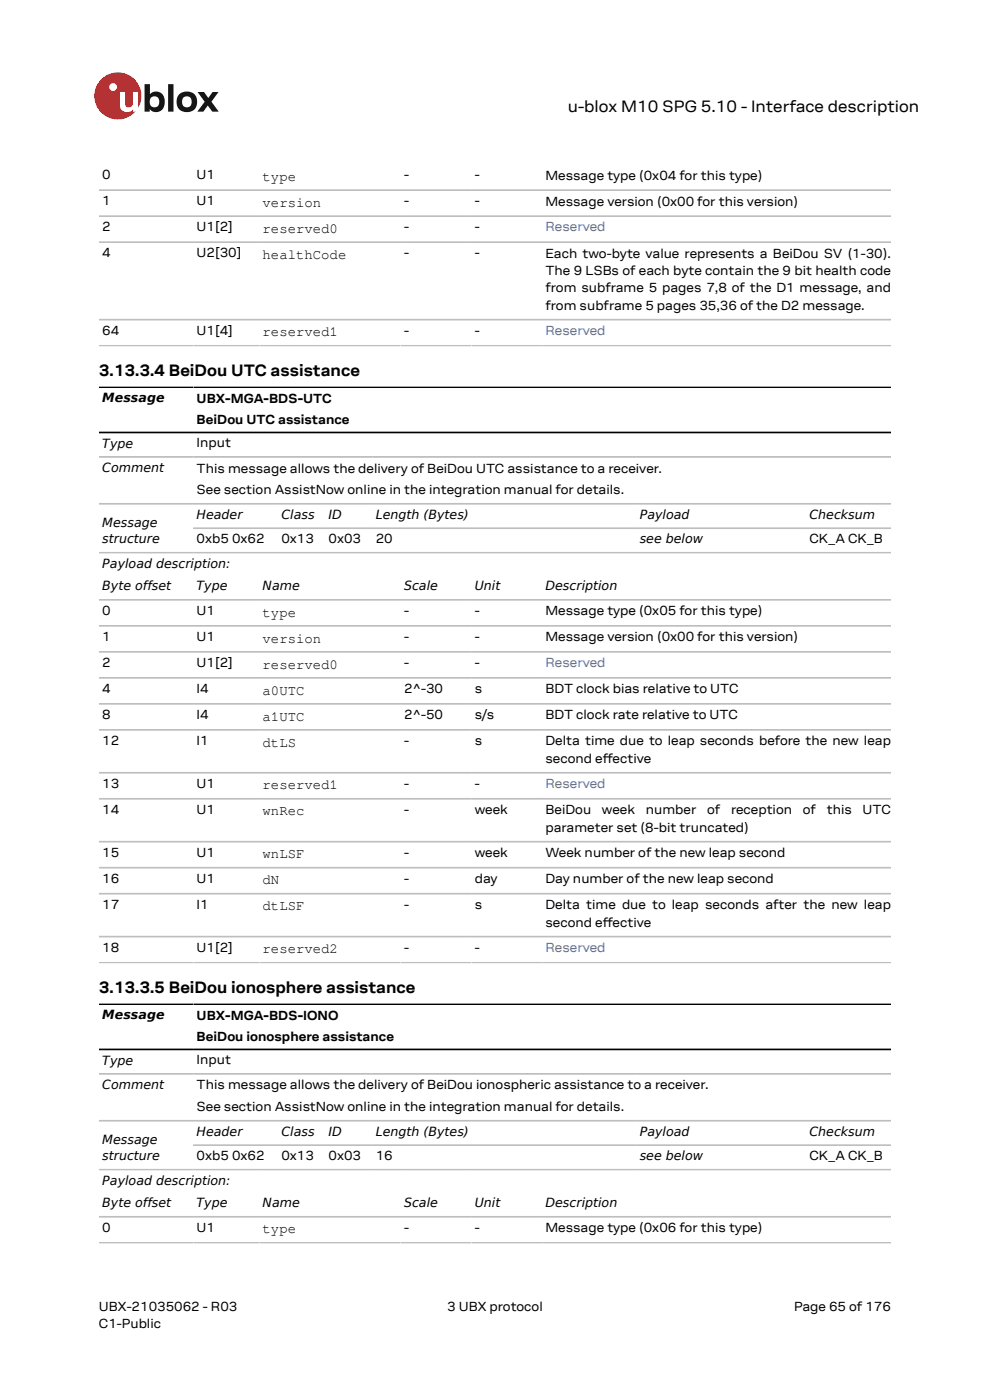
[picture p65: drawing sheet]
<svg xmlns="http://www.w3.org/2000/svg" width="210mm" height="297mm" viewBox="0 0 210 297" stroke-linecap="round" stroke-linejoin="round" font-family="sans-serif">
<defs><g id="words">
<g font-size="3.5">
<text x="120.4" y="23.7">u-blox M10 SPG 5.10 - Interface description</text>
<text x="21" y="79.7">3.13.3.4 BeiDou UTC assistance</text>
<text x="21" y="210.6">3.13.3.5 BeiDou ionosphere assistance</text>
</g>
<g font-size="3">
<text x="55.7" y="38.4">type</text>
<text x="55.7" y="43.9">version</text>
<text x="55.7" y="49.4">reserved0</text>
<text x="55.7" y="54.9">healthCode</text>
<text x="55.7" y="71.4">reserved1</text>
<text x="55.7" y="130.8">type</text>
<text x="55.7" y="136.3">version</text>
<text x="55.7" y="141.8">reserved0</text>
<text x="55.7" y="147.3">a0UTC</text>
<text x="55.7" y="152.9">a1UTC</text>
<text x="55.7" y="158.4">dtLS</text>
<text x="55.7" y="167.5">reserved1</text>
<text x="55.7" y="173">wnRec</text>
<text x="55.7" y="182.1">wnLSF</text>
<text x="55.7" y="187.6">dN</text>
<text x="55.7" y="193.1">dtLSF</text>
<text x="55.7" y="202.2">reserved2</text>
<text x="55.7" y="261.7">type</text>
</g>
<g font-size="2.8">
<text x="21.7" y="38">0</text>
<text x="41.7" y="38">U1</text>
<text x="85.7" y="38">-</text>
<text x="100.7" y="38">-</text>
<text x="115.7" y="38.1">Message type (0x04 for this type)</text>
<text x="21.7" y="43.5">1</text>
<text x="41.7" y="43.5">U1</text>
<text x="85.7" y="43.5">-</text>
<text x="100.7" y="43.5">-</text>
<text x="115.7" y="43.6">Message version (0x00 for this version)</text>
<text x="21.7" y="49">2</text>
<text x="41.7" y="49">U1[2]</text>
<text x="85.7" y="49">-</text>
<text x="100.7" y="49">-</text>
<text x="21.7" y="54.5">4</text>
<text x="41.7" y="54.5">U2[30]</text>
<text x="85.7" y="54.5">-</text>
<text x="100.7" y="54.5">-</text>
<text x="115.7" y="54.7">Each two-byte value represents a BeiDou SV (1-30).</text>
<text x="115.7" y="58.4">The 9 LSBs of each byte contain the 9 bit health code</text>
<text x="115.7" y="62">from subframe 5 pages 7,8 of the D1 message, and</text>
<text x="115.7" y="65.7">from subframe 5 pages 35,36 of the D2 message.</text>
<text x="21.7" y="71">64</text>
<text x="41.7" y="71">U1[4]</text>
<text x="85.7" y="71">-</text>
<text x="100.7" y="71">-</text>
<text x="41.7" y="85.5">UBX-MGA-BDS-UTC</text>
<text x="41.7" y="90">BeiDou UTC assistance</text>
<text x="41.7" y="94.9">Input</text>
<text x="41.7" y="100.2">This message allows the delivery of BeiDou UTC assistance to a receiver.</text>
<text x="41.7" y="104.8">See section AssistNow online in the integration manual for details.</text>
<text x="41.7" y="115.2">0xb5 0x62</text>
<text x="59.7" y="115.2">0x13</text>
<text x="69.7" y="115.2">0x03</text>
<text x="79.7" y="115.2">20</text>
<text x="171.7" y="115.2">CK_A CK_B</text>
<text x="21.7" y="130.4">0</text>
<text x="41.7" y="130.4">U1</text>
<text x="85.7" y="130.4">-</text>
<text x="100.7" y="130.4">-</text>
<text x="115.7" y="130.6">Message type (0x05 for this type)</text>
<text x="21.7" y="135.9">1</text>
<text x="41.7" y="135.9">U1</text>
<text x="85.7" y="135.9">-</text>
<text x="100.7" y="135.9">-</text>
<text x="115.7" y="136.1">Message version (0x00 for this version)</text>
<text x="21.7" y="141.5">2</text>
<text x="41.7" y="141.5">U1[2]</text>
<text x="85.7" y="141.5">-</text>
<text x="100.7" y="141.5">-</text>
<text x="21.7" y="147">4</text>
<text x="41.7" y="147">I4</text>
<text x="85.7" y="147">2^-30</text>
<text x="100.7" y="147">s</text>
<text x="115.7" y="147.1">BDT clock bias relative to UTC</text>
<text x="21.7" y="152.5">8</text>
<text x="41.7" y="152.5">I4</text>
<text x="85.7" y="152.5">2^-50</text>
<text x="100.7" y="152.5">s/s</text>
<text x="115.7" y="152.6">BDT clock rate relative to UTC</text>
<text x="21.7" y="158">12</text>
<text x="41.7" y="158">I1</text>
<text x="85.7" y="158">-</text>
<text x="100.7" y="158">s</text>
<text x="115.7" y="158.1">Delta time due to leap seconds before the new leap</text>
<text x="115.7" y="161.8">second efective</text>
<text x="127.8" y="161.8">f</text>
<text x="21.7" y="167.1">13</text>
<text x="41.7" y="167.1">U1</text>
<text x="85.7" y="167.1">-</text>
<text x="100.7" y="167.1">-</text>
<text x="21.7" y="172.6">14</text>
<text x="41.7" y="172.6">U1</text>
<text x="85.7" y="172.6">-</text>
<text x="100.7" y="172.6">week</text>
<text x="115.7" y="172.8">BeiDou</text>
<text x="127.7" y="172.8">week</text>
<text x="137" y="172.8">number</text>
<text x="150" y="172.8">of</text>
<text x="155.1" y="172.8">reception</text>
<text x="170.3" y="172.8">of</text>
<text x="175.4" y="172.8">this</text>
<text x="183" y="172.8">UTC</text>
<text x="115.7" y="176.4">parameter set (8-bit truncated)</text>
<text x="21.7" y="181.7">15</text>
<text x="41.7" y="181.7">U1</text>
<text x="85.7" y="181.7">-</text>
<text x="100.7" y="181.7">week</text>
<text x="115.7" y="181.9">Week number of the new leap second</text>
<text x="21.7" y="187.2">16</text>
<text x="41.7" y="187.2">U1</text>
<text x="85.7" y="187.2">-</text>
<text x="100.7" y="187.2">day</text>
<text x="115.7" y="187.4">Day number of the new leap second</text>
<text x="21.7" y="192.8">17</text>
<text x="41.7" y="192.8">I1</text>
<text x="85.7" y="192.8">-</text>
<text x="100.7" y="192.8">s</text>
<text x="115.7" y="192.9">Delta time due to leap seconds after the new leap</text>
<text x="115.7" y="196.6">second efective</text>
<text x="127.8" y="196.6">f</text>
<text x="21.7" y="201.9">18</text>
<text x="41.7" y="201.9">U1[2]</text>
<text x="85.7" y="201.9">-</text>
<text x="100.7" y="201.9">-</text>
<text x="41.7" y="216.3">UBX-MGA-BDS-IONO</text>
<text x="41.7" y="220.9">BeiDou ionosphere assistance</text>
<text x="41.7" y="225.8">Input</text>
<text x="41.7" y="231.1">This message allows the delivery of BeiDou ionospheric assistance to a receiver.</text>
<text x="41.7" y="235.6">See section AssistNow online in the integration manual for details.</text>
<text x="41.7" y="246.1">0xb5 0x62</text>
<text x="59.7" y="246.1">0x13</text>
<text x="69.7" y="246.1">0x03</text>
<text x="79.7" y="246.1">16</text>
<text x="171.7" y="246.1">CK_A CK_B</text>
<text x="21.7" y="261.3">0</text>
<text x="41.7" y="261.3">U1</text>
<text x="85.7" y="261.3">-</text>
<text x="100.7" y="261.3">-</text>
<text x="115.7" y="261.4">Message type (0x06 for this type)</text>
<text x="21" y="278">UBX-21035062 - R03</text>
<text x="21" y="281.8">C1-Public</text>
<text x="94.9" y="278">3 UBX protocol</text>
<text x="168.4" y="278">Page 65 of 176</text>
</g>
<g font-size="2.8" fill="#4664b4">
<text x="115.7" y="49">Reserved</text>
<text x="115.7" y="71">Reserved</text>
<text x="115.7" y="141.5">Reserved</text>
<text x="115.7" y="167.1">Reserved</text>
<text x="115.7" y="201.9">Reserved</text>
</g>
<g font-size="2.7">
<text x="21.7" y="85.4">Message</text>
<text x="21.7" y="94.9">Type</text>
<text x="21.7" y="100.1">Comment</text>
<text x="21.7" y="111.8">Message</text>
<text x="41.7" y="110.1">Header</text>
<text x="59.7" y="110.1">Class</text>
<text x="69.7" y="110.1">ID</text>
<text x="79.7" y="110.1">Length (Bytes)</text>
<text x="135.7" y="110.1">Payload</text>
<text x="171.7" y="110.1">Checksum</text>
<text x="21.7" y="115.3">structure</text>
<text x="135.7" y="115.3">see below</text>
<text x="21.7" y="120.4">Payload description:</text>
<text x="21.7" y="125.3">Byte offset</text>
<text x="41.7" y="125.3">Type</text>
<text x="55.7" y="125.3">Name</text>
<text x="85.7" y="125.3">Scale</text>
<text x="100.7" y="125.3">Unit</text>
<text x="115.7" y="125.3">Description</text>
<text x="21.7" y="216.2">Message</text>
<text x="21.7" y="225.8">Type</text>
<text x="21.7" y="231">Comment</text>
<text x="21.7" y="242.7">Message</text>
<text x="41.7" y="241">Header</text>
<text x="59.7" y="241">Class</text>
<text x="69.7" y="241">ID</text>
<text x="79.7" y="241">Length (Bytes)</text>
<text x="135.7" y="241">Payload</text>
<text x="171.7" y="241">Checksum</text>
<text x="21.7" y="246.1">structure</text>
<text x="21.7" y="251.3">Payload description:</text>
<text x="135.7" y="246.1">see below</text>
<text x="21.7" y="256.1">Byte offset</text>
<text x="41.7" y="256.1">Type</text>
<text x="55.7" y="256.1">Name</text>
<text x="85.7" y="256.1">Scale</text>
<text x="100.7" y="256.1">Unit</text>
<text x="115.7" y="256.1">Description</text>
</g>
</g></defs>
<circle cx="25" cy="20.4" r="5" fill="#ed2023"/>
<circle cx="24" cy="18.5" r=".83" fill="#fff"/>
<g fill="#151516">
<path d="M35.7 17.9h1.1v5.8h-1.1z"/>
<path d="M41.9 19.5h1.4l.9 1.3 .9-1.3h1.3l-1.6 2.1 1.6 2.1h-1.4l-.9-1.3-1 1.3h-1.2l1.5-2.1z"/>
<path d="M32 20.7a1.17 1.17 0 0 0-.1 1.5 1.17 1.17 0 0 0 1.4 .4 1.16 1.16 0 0 0 .4-1.6 1.16 1.16 0 0 0-1.7-.3zM30.7 17.9h1.1v2.1a1.82 1.82 0 0 1 2.2-.4 1.82 1.82 0 0 1 .9 2 1.83 1.83 0 0 1-1 2 1.83 1.83 0 0 1-2.1-.5v.6h-1.1z"/>
<path d="M38.9 20.7a1.18 1.18 0 0 0-.2 1.5 1.18 1.18 0 0 0 1.5 .4 1.18 1.18 0 0 0 .4-1.5 1.18 1.18 0 0 0-1.5-.5zM37.4 21.6a2.25 2.25 0 0 1 4.5 0 2.25 2.25 0 0 1-4.5 0z"/>
</g>
<path d="M25.4 19.5h1.1v2.5a.84 .84 0 0 0 1 .8 .84 .84 0 0 0 .7-1v-2.3h1.1v4.2h-1.1v-.5a1.59 1.59 0 0 1-1.8 .5 1.59 1.59 0 0 1-1-1.5z" fill="#fff"/>
<g fill="none" stroke="#bebebe" stroke-width=".35">
<path d="M21 40.3h168M21 45.9h168M21 51.4h168M21 67.8h168M21 73.3h168M21 96.9h168M21 106.9h168M21 117.2h168M41 112.1h148M21 127.3h168M21 132.8h168M21 138.3h168"/>
<path d="M21 143.8h168M21 149.3h168M21 154.8h168M21 163.9h168M21 169.5h168M21 178.6h168M21 184.1h168M21 189.6h168M21 198.7h168M21 204.2h168M21 227.8h168M21 237.8h168"/>
<path d="M21 248.1h168M21 258.1h168M41 242.9h148M21 263.6h168"/>
</g>
<path d="M21 82.2h168M21 91.7h168M21 213h168M21 222.6h168" fill="none" stroke="#000" stroke-width=".35"/>
<use href="#words"/>
</svg>
